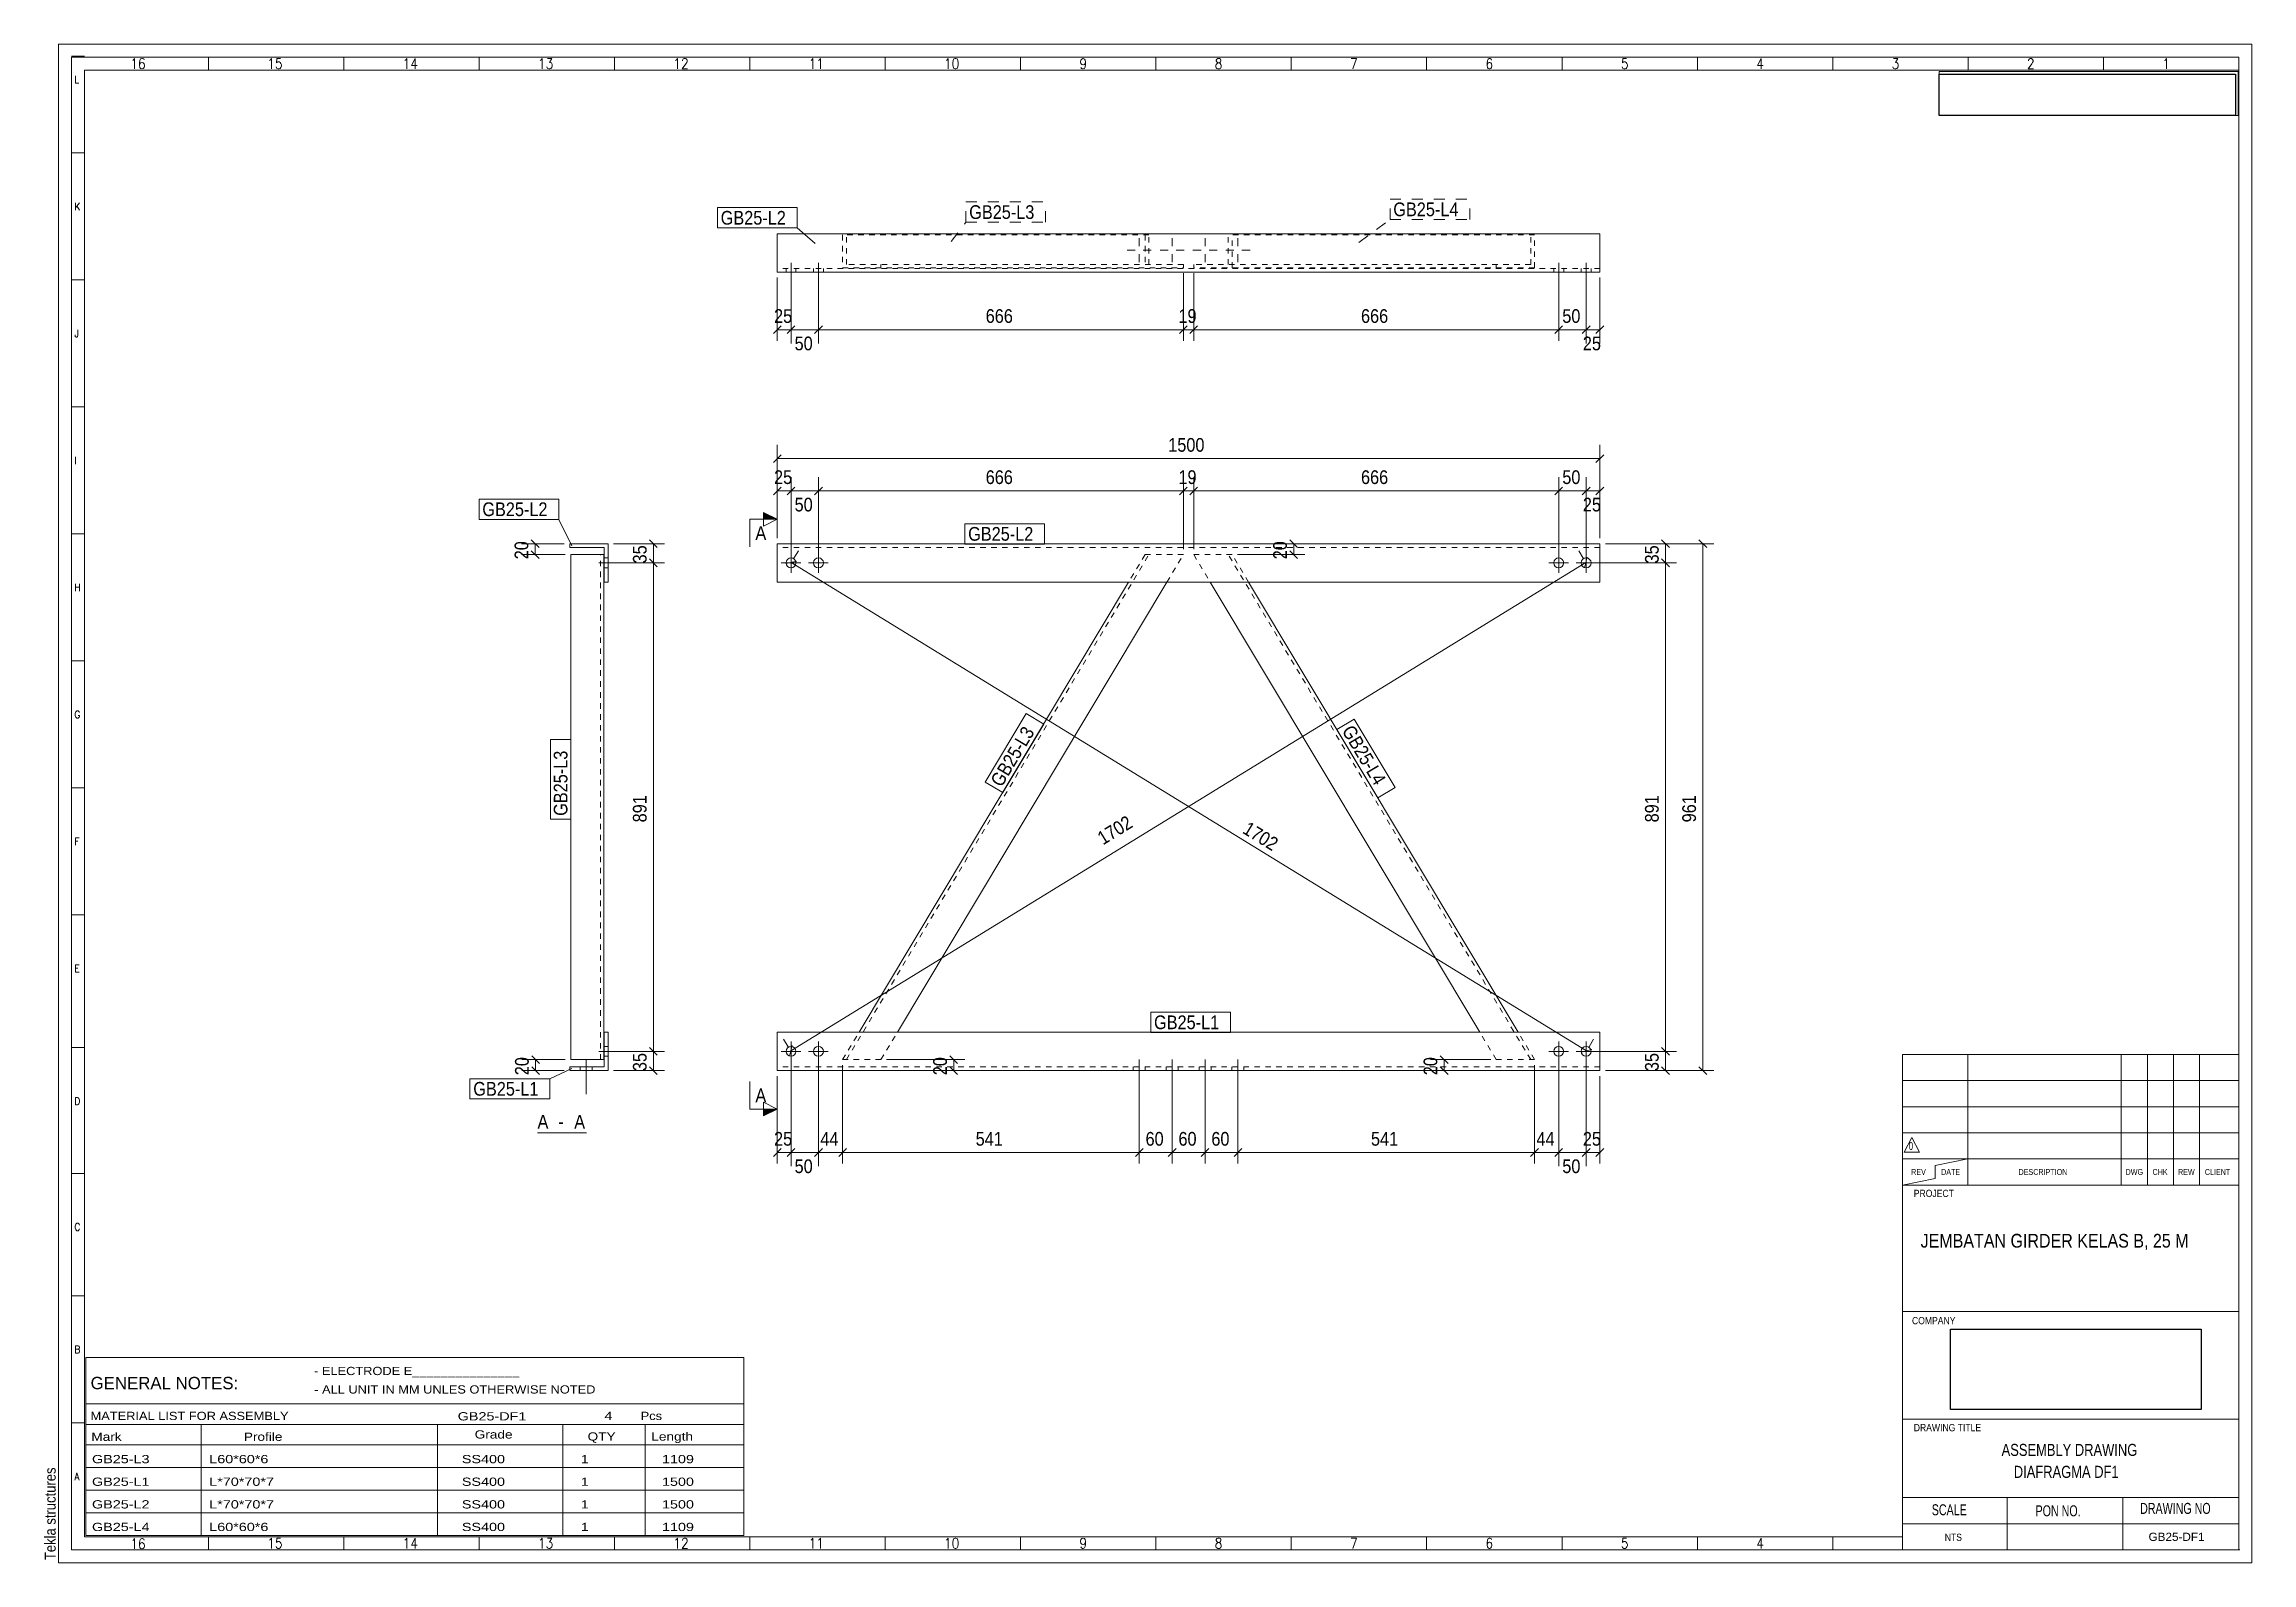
# Model space of a CAD drawing. Header units: millimetres. Extents: x 2 to 405, y 5 to 282.
import ezdxf

# ---------------------------------------------------------------- set-up
doc = ezdxf.new("R2010")
doc.units = ezdxf.units.MM
for name, pattern in [('XKITLINE00', [0]), ('XKITLINE01', [4, 1, -1, 1, -1]), ('XKITLINE02', [4, 2, -2])]:
    doc.linetypes.add(name, pattern=pattern)
for name, color, linetype, lineweight in [('Bolt', 7, 'Continuous', 0), ('DrawingSheet', 5, 'Continuous', 0), ('OtherObjectType', 1, 'Continuous', 0), ('Part', 2, 'Continuous', 0), ('PartMark', 3, 'Continuous', 0), ('Section', 6, 'Continuous', 0), ('Z-DIMENSIONS', 1, 'Continuous', 0)]:
    doc.layers.add(name, color=color, linetype=linetype, lineweight=lineweight)
doc.styles.add('ARIAL', font='ARIAL.TTF')
doc.styles.add('ARIAL_NARROW', font='ARIALN.TTF')
doc.styles.add('ROMANS', font='ROMANS__.TTF')
doc.styles.add('TECHNICLITE', font='TECHL___.TTF')
picture_1 = doc.add_image_def('image1.jpg', size_in_pixel=(1304, 175))
picture_2 = doc.add_image_def('image2.png', size_in_pixel=(4018, 1163))

# ---------------------------------------------------------------- blocks, each defined once
blk = doc.blocks.new('*A1')
at = {"layer": 'Bolt', "linetype": 'XKITLINE00', "lineweight": 0}
for p, q in [((138.6, 242.11), (138.6, 235.61)), ((143.6, 242.11), (143.6, 235.61)), ((137.7, 241.11), (137.7, 240.41)), ((139.5, 241.11), (139.5, 240.41)), ((142.7, 241.11), (142.7, 240.41)), ((144.5, 241.11), (144.5, 240.41))]:
    blk.add_line(p, q, dxfattribs=at)
blk = doc.blocks.new('*A2')
at = {"layer": 'Bolt', "linetype": 'XKITLINE00', "lineweight": 0}
for p, q in [((278.6, 242.11), (278.6, 235.61)), ((283.6, 242.11), (283.6, 235.61)), ((277.7, 241.11), (277.7, 240.41)), ((279.5, 241.11), (279.5, 240.41)), ((282.7, 241.11), (282.7, 240.41)), ((284.5, 241.11), (284.5, 240.41))]:
    blk.add_line(p, q, dxfattribs=at)
blk = doc.blocks.new('*A3')
at = {"layer": 'Bolt', "linetype": 'XKITLINE00', "lineweight": 0}
for p, q in [((138.6, 242.11), (138.6, 235.61)), ((143.6, 242.11), (143.6, 235.61)), ((137.7, 241.11), (137.7, 240.41)), ((139.5, 241.11), (139.5, 240.41)), ((142.7, 241.11), (142.7, 240.41)), ((144.5, 241.11), (144.5, 240.41))]:
    blk.add_line(p, q, dxfattribs=at)
blk = doc.blocks.new('*A4')
at = {"layer": 'Bolt', "linetype": 'XKITLINE00', "lineweight": 0}
for p, q in [((278.6, 242.11), (278.6, 235.61)), ((283.6, 242.11), (283.6, 235.61)), ((277.7, 241.11), (277.7, 240.41)), ((279.5, 241.11), (279.5, 240.41)), ((282.7, 241.11), (282.7, 240.41)), ((284.5, 241.11), (284.5, 240.41))]:
    blk.add_line(p, q, dxfattribs=at)
blk = doc.blocks.new('*A5')
at = {"layer": 'Bolt', "linetype": 'XKITLINE00', "lineweight": 0}
for p, q in [((202.1, 246.61), (202.1, 245.14)), ((208.1, 246.61), (208.1, 245.14)), ((214.1, 246.61), (214.1, 245.14)), ((220.1, 246.61), (220.1, 245.14)), ((199.9, 244.41), (201.37, 244.41)), ((202.1, 242.21), (202.1, 243.67)), ((204.3, 244.41), (202.83, 244.41)), ((205.9, 244.41), (207.37, 244.41)), ((208.1, 242.21), (208.1, 243.67)), ((210.3, 244.41), (208.83, 244.41)), ((211.9, 244.41), (213.37, 244.41)), ((214.1, 242.21), (214.1, 243.67)), ((216.3, 244.41), (214.83, 244.41)), ((217.9, 244.41), (219.37, 244.41)), ((220.1, 242.21), (220.1, 243.67)), ((222.3, 244.41), (220.83, 244.41))]:
    blk.add_line(p, q, dxfattribs=at)
blk = doc.blocks.new('*A6')
at = {"layer": 'Part', "linetype": 'XKITLINE00', "lineweight": 0}
for p, q in [((286.1, 247.41), (136.1, 247.41)), ((136.1, 247.41), (136.1, 240.41)), ((286.1, 240.41), (286.1, 247.41)), ((286.1, 240.41), (136.1, 240.41))]:
    blk.add_line(p, q, dxfattribs=at)
at = {"layer": 'Part', "linetype": 'XKITLINE01', "lineweight": 0}
blk.add_line((286.1, 241.11), (136.1, 241.11), dxfattribs=at)
blk = doc.blocks.new('*A7')
at = {"layer": 'Part', "linetype": 'XKITLINE01', "lineweight": 0}
for p, q in [((136.1, 247.41), (136.1, 240.41)), ((286.1, 247.41), (136.1, 247.41)), ((286.1, 240.41), (286.1, 247.41)), ((286.1, 241.11), (136.1, 241.11)), ((136.1, 240.41), (286.1, 240.41))]:
    blk.add_line(p, q, dxfattribs=at)
blk = doc.blocks.new('*A8')
at = {"layer": 'Part', "linetype": 'XKITLINE01', "lineweight": 0}
for p, q in [((274.19, 247.21), (218.34, 247.21)), ((218.34, 241.81), (218.34, 247.21)), ((219.04, 241.21), (219.04, 247.21)), ((273.49, 241.81), (273.49, 247.21)), ((274.19, 241.21), (274.19, 247.21)), ((273.49, 241.81), (212.04, 241.81)), ((212.04, 241.81), (212.04, 241.21)), ((267.2, 241.21), (267.2, 241.81)), ((274.19, 241.21), (212.04, 241.21))]:
    blk.add_line(p, q, dxfattribs=at)
blk = doc.blocks.new('*A9')
at = {"layer": 'Part', "linetype": 'XKITLINE01', "lineweight": 0}
for p, q in [((203.86, 247.21), (148.01, 247.21)), ((148.01, 247.21), (148.01, 241.21)), ((148.71, 241.81), (148.71, 247.21)), ((203.16, 247.21), (203.16, 241.21)), ((203.86, 241.81), (203.86, 247.21)), ((210.16, 241.81), (148.71, 241.81)), ((155, 241.21), (155, 241.81)), ((210.16, 241.21), (210.16, 241.81)), ((148.01, 241.21), (210.16, 241.21))]:
    blk.add_line(p, q, dxfattribs=at)
blk = doc.blocks.new('*A10')
at = {"layer": 'Bolt', "linetype": 'XKITLINE00', "lineweight": 0}
for p, q in [((140.4, 187.39), (136.8, 187.39)), ((138.6, 185.59), (138.6, 189.19)), ((145.4, 187.39), (141.8, 187.39)), ((143.6, 185.59), (143.6, 189.19))]:
    blk.add_line(p, q, dxfattribs=at)
for centre in [(138.6, 187.39), (143.6, 187.39)]:
    blk.add_circle(centre, 0.9, dxfattribs=at)
blk = doc.blocks.new('*A11')
at = {"layer": 'Bolt', "linetype": 'XKITLINE00', "lineweight": 0}
for p, q in [((276.8, 187.39), (280.4, 187.39)), ((278.6, 189.19), (278.6, 185.59)), ((281.8, 187.39), (285.4, 187.39)), ((283.6, 189.19), (283.6, 185.59))]:
    blk.add_line(p, q, dxfattribs=at)
for centre in [(278.6, 187.39), (283.6, 187.39)]:
    blk.add_circle(centre, 0.9, dxfattribs=at)
blk = doc.blocks.new('*A12')
at = {"layer": 'Bolt', "linetype": 'XKITLINE00', "lineweight": 0}
for p, q in [((140.4, 98.29), (136.8, 98.29)), ((138.6, 96.49), (138.6, 100.09)), ((145.4, 98.29), (141.8, 98.29)), ((143.6, 96.49), (143.6, 100.09))]:
    blk.add_line(p, q, dxfattribs=at)
for centre in [(138.6, 98.29), (143.6, 98.29)]:
    blk.add_circle(centre, 0.9, dxfattribs=at)
blk = doc.blocks.new('*A13')
at = {"layer": 'Bolt', "linetype": 'XKITLINE00', "lineweight": 0}
for p, q in [((276.8, 98.29), (280.4, 98.29)), ((278.6, 100.09), (278.6, 96.49)), ((281.8, 98.29), (285.4, 98.29)), ((283.6, 100.09), (283.6, 96.49))]:
    blk.add_line(p, q, dxfattribs=at)
for centre in [(278.6, 98.29), (283.6, 98.29)]:
    blk.add_circle(centre, 0.9, dxfattribs=at)
blk = doc.blocks.new('*A14')
at = {"layer": 'Bolt', "linetype": 'XKITLINE00', "lineweight": 0}
for p, q in [((202.1, 96.79), (202.1, 90.49)), ((208.1, 96.79), (208.1, 90.49)), ((214.1, 96.79), (214.1, 90.49)), ((220.1, 96.79), (220.1, 90.49)), ((201, 95.49), (201, 94.79)), ((203.2, 95.49), (203.2, 94.79)), ((207, 95.49), (207, 94.79)), ((209.2, 95.49), (209.2, 94.79)), ((213, 95.49), (213, 94.79)), ((215.2, 95.49), (215.2, 94.79)), ((219, 95.49), (219, 94.79)), ((221.2, 95.49), (221.2, 94.79))]:
    blk.add_line(p, q, dxfattribs=at)
blk = doc.blocks.new('*A15')
at = {"layer": 'Part', "linetype": 'XKITLINE00', "lineweight": 0}
for p, q in [((136.1, 190.89), (286.1, 190.89)), ((136.1, 190.89), (136.1, 183.89)), ((286.1, 190.89), (286.1, 183.89)), ((136.1, 183.89), (286.1, 183.89))]:
    blk.add_line(p, q, dxfattribs=at)
at = {"layer": 'Part', "linetype": 'XKITLINE01', "lineweight": 0}
blk.add_line((286.1, 190.19), (136.1, 190.19), dxfattribs=at)
blk = doc.blocks.new('*A16')
at = {"layer": 'Part', "linetype": 'XKITLINE00', "lineweight": 0}
for p, q in [((136.1, 94.79), (136.1, 101.79)), ((286.1, 101.79), (136.1, 101.79)), ((286.1, 101.79), (286.1, 94.79)), ((286.1, 94.79), (136.1, 94.79))]:
    blk.add_line(p, q, dxfattribs=at)
at = {"layer": 'Part', "linetype": 'XKITLINE01', "lineweight": 0}
blk.add_line((286.1, 95.49), (136.1, 95.49), dxfattribs=at)
blk = doc.blocks.new('*A17')
at = {"layer": 'Part', "linetype": 'XKITLINE01', "lineweight": 0}
for p, q in [((219.04, 188.89), (212.04, 188.89)), ((212.04, 188.89), (215.04, 183.89)), ((273.49, 96.79), (218.34, 188.89)), ((222.03, 183.89), (219.04, 188.89)), ((267.2, 96.79), (264.2, 101.79)), ((274.19, 96.79), (271.2, 101.79)), ((274.19, 96.79), (267.2, 96.79))]:
    blk.add_line(p, q, dxfattribs=at)
at = {"layer": 'Part', "linetype": 'XKITLINE00', "lineweight": 0}
for p, q in [((264.2, 101.79), (215.04, 183.89)), ((271.2, 101.79), (222.03, 183.89))]:
    blk.add_line(p, q, dxfattribs=at)
blk = doc.blocks.new('*A18')
at = {"layer": 'Part', "linetype": 'XKITLINE01', "lineweight": 0}
for p, q in [((148.71, 96.79), (203.86, 188.89)), ((203.16, 188.89), (200.17, 183.89)), ((210.16, 188.89), (203.16, 188.89)), ((207.16, 183.89), (210.16, 188.89)), ((148.01, 96.79), (151, 101.79)), ((155, 96.79), (158, 101.79)), ((148.01, 96.79), (155, 96.79))]:
    blk.add_line(p, q, dxfattribs=at)
at = {"layer": 'Part', "linetype": 'XKITLINE00', "lineweight": 0}
for p, q in [((151, 101.79), (200.17, 183.89)), ((158, 101.79), (207.16, 183.89))]:
    blk.add_line(p, q, dxfattribs=at)
blk = doc.blocks.new('*A19')
at = {"layer": 'Bolt', "linetype": 'XKITLINE00', "lineweight": 0}
for p, q in [((103.53, 187.39), (110.03, 187.39)), ((103.53, 187.39), (110.03, 187.39)), ((104.53, 188.29), (105.23, 188.29)), ((104.53, 188.29), (105.23, 188.29)), ((104.53, 186.49), (105.23, 186.49)), ((104.53, 186.49), (105.23, 186.49))]:
    blk.add_line(p, q, dxfattribs=at)
blk = doc.blocks.new('*A20')
at = {"layer": 'Bolt', "linetype": 'XKITLINE00', "lineweight": 0}
for p, q in [((103.53, 98.29), (110.03, 98.29)), ((103.53, 98.29), (110.03, 98.29)), ((104.53, 99.19), (105.23, 99.19)), ((104.53, 99.19), (105.23, 99.19)), ((104.53, 97.39), (105.23, 97.39)), ((104.53, 97.39), (105.23, 97.39))]:
    blk.add_line(p, q, dxfattribs=at)
blk = doc.blocks.new('*A21')
at = {"layer": 'Bolt', "linetype": 'XKITLINE00', "lineweight": 0}
for p, q in [((101.23, 96.79), (101.22, 90.49)), ((101.23, 96.79), (101.22, 90.49)), ((100.13, 95.49), (100.13, 94.79)), ((100.13, 95.49), (100.13, 94.79)), ((102.33, 95.49), (102.33, 94.79)), ((102.33, 95.49), (102.33, 94.79))]:
    blk.add_line(p, q, dxfattribs=at)
blk = doc.blocks.new('*A22')
at = {"layer": 'Part', "linetype": 'XKITLINE00', "lineweight": 0}
for p, q in [((105.23, 190.89), (98.23, 190.89)), ((98.23, 190.89), (98.23, 190.19)), ((98.23, 190.19), (104.53, 190.19)), ((104.53, 190.19), (104.53, 183.89)), ((105.23, 183.89), (105.23, 190.89)), ((104.53, 183.89), (105.23, 183.89))]:
    blk.add_line(p, q, dxfattribs=at)
blk = doc.blocks.new('*A23')
at = {"layer": 'Part', "linetype": 'XKITLINE00', "lineweight": 0}
for p, q in [((105.23, 101.79), (104.53, 101.79)), ((104.53, 101.79), (104.53, 95.49)), ((105.23, 94.79), (105.23, 101.79)), ((104.53, 95.49), (98.23, 95.49)), ((98.23, 95.49), (98.23, 94.79)), ((98.23, 94.79), (105.23, 94.79))]:
    blk.add_line(p, q, dxfattribs=at)
blk = doc.blocks.new('*A24')
at = {"layer": 'Part', "linetype": 'XKITLINE00', "lineweight": 0}
for p, q in [((98.43, 188.89), (98.43, 96.79)), ((104.43, 188.89), (98.43, 188.89)), ((104.43, 96.79), (104.43, 188.89)), ((98.43, 96.79), (104.43, 96.79))]:
    blk.add_line(p, q, dxfattribs=at)
at = {"layer": 'Part', "linetype": 'XKITLINE01', "lineweight": 0}
for p, q in [((103.83, 96.79), (103.83, 188.89)), ((103.83, 188.89), (104.43, 188.89))]:
    blk.add_line(p, q, dxfattribs=at)
blk = doc.blocks.new('*A25')
at = {"layer": 'DrawingSheet', "linetype": 'XKITLINE00', "lineweight": 0}
for p, q in [((405, 282), (5, 282)), ((5, 282), (5, 5)), ((405, 5), (405, 282)), ((5, 5), (405, 5))]:
    blk.add_line(p, q, dxfattribs=at)
at = {"layer": 'DrawingSheet', "style": 'ARIAL', "width": 0.85}
blk.add_text('Tekla structures', height=2, rotation=90, dxfattribs=at).set_placement((4.5, 5.5))
blk = doc.blocks.new('*A26')
at = {"layer": 'OtherObjectType', "linetype": 'XKITLINE00', "lineweight": 0}
for p, q in [((10, 42.44), (130, 42.44)), ((10, 34), (10, 42.44)), ((130, 42.44), (130, 34)), ((10, 34), (130, 34)), ((10, 34), (10, 30.25)), ((130, 34), (130, 30.25)), ((10, 30.25), (130, 30.25)), ((10, 30.25), (10, 26.5)), ((31, 30.25), (31, 26.5)), ((74.12, 30.25), (74.12, 26.5)), ((97, 30.25), (97, 26.5)), ((112, 30.25), (112, 26.5)), ((130, 30.25), (130, 26.5)), ((10, 26.5), (130, 26.5)), ((10, 26.5), (10, 22.38)), ((31, 26.5), (31, 22.38)), ((74.12, 26.5), (74.12, 22.38)), ((97, 26.5), (97, 22.38)), ((112, 26.5), (112, 22.38)), ((130, 26.5), (130, 22.38)), ((10, 22.38), (130, 22.38)), ((10, 22.38), (10, 18.25)), ((31, 22.38), (31, 18.25)), ((74.12, 22.38), (74.12, 18.25)), ((97, 22.38), (97, 18.25)), ((112, 22.38), (112, 18.25)), ((130, 22.38), (130, 18.25)), ((10, 18.25), (130, 18.25)), ((10, 18.25), (10, 14.13)), ((31, 18.25), (31, 14.13)), ((74.12, 18.25), (74.12, 14.13)), ((97, 18.25), (97, 14.13)), ((112, 18.25), (112, 14.13)), ((130, 18.25), (130, 14.13)), ((10, 14.13), (130, 14.13)), ((10, 14.13), (10, 10)), ((31, 14.13), (31, 10)), ((74.12, 14.13), (74.12, 10)), ((97, 14.13), (97, 10)), ((112, 14.13), (112, 10)), ((130, 14.13), (130, 10)), ((10, 10), (130, 10))]:
    blk.add_line(p, q, dxfattribs=at)
at = {"layer": 'OtherObjectType', "style": 'ARIAL_NARROW'}
for s, height, width, p in [('- ELECTRODE E_______________', 1.5, 1.36, (51.62, 39.25)), ('GENERAL NOTES:', 2.25, 1.19, (10.86, 36.67)), ('- ALL UNIT IN MM UNLES OTHERWISE NOTED', 1.5, 1.36, (51.65, 35.88)), ('MATERIAL LIST FOR ASSEMBLY', 1.5, 1.36, (10.86, 31.05)), ('GB25-DF1', 1.5, 1.525501, (77.81, 30.98)), ('4', 1.5, 1.525501, (104.56, 31.05)), ('Pcs', 1.5, 1.36, (111.18, 31.05)), ('Mark', 1.5, 1.445, (11, 27.25)), ('Profile', 1.5, 1.445, (38.81, 27.25)), ('Grade', 1.5, 1.445, (80.91, 27.67)), ('QTY', 1.5, 1.445, (101.5, 27.3)), ('Length', 1.5, 1.445, (113.12, 27.3)), ('GB25-L3', 1.5, 1.525501, (11.12, 23.17)), ('L60*60*6', 1.5, 1.525501, (32.5, 23.17)), ('SS400', 1.5, 1.525501, (78.57, 23.17)), ('1', 1.5, 1.525501, (100.27, 23.17)), ('1109', 1.5, 1.525501, (115.06, 23.17)), ('GB25-L1', 1.5, 1.525501, (11.12, 19.05)), ('L*70*70*7', 1.5, 1.525501, (32.5, 19.05)), ('SS400', 1.5, 1.525501, (78.57, 19.05)), ('1', 1.5, 1.525501, (100.27, 19.05)), ('1500', 1.5, 1.525501, (115.06, 19.05)), ('GB25-L2', 1.5, 1.525501, (11.12, 14.92)), ('L*70*70*7', 1.5, 1.525501, (32.5, 14.92)), ('SS400', 1.5, 1.525501, (78.57, 14.92)), ('1', 1.5, 1.525501, (100.27, 14.92)), ('1500', 1.5, 1.525501, (115.06, 14.92)), ('GB25-L4', 1.5, 1.525501, (11.12, 10.8)), ('L60*60*6', 1.5, 1.525501, (32.5, 10.8)), ('SS400', 1.5, 1.525501, (78.57, 10.8)), ('1', 1.5, 1.525501, (100.27, 10.8)), ('1109', 1.5, 1.525501, (115.06, 10.8))]:
    blk.add_text(s, height=height, dxfattribs=dict(at, width=width)).set_placement(p)
blk = doc.blocks.new('*A27')
at = {"layer": 'OtherObjectType', "linetype": 'XKITLINE00', "lineweight": 0}
for p, q in [((5, 282), (7.38, 282)), ((405, 282), (5, 282)), ((5, 282), (5, 5)), ((405, 5), (405, 282)), ((9.76, 279.8), (7.38, 279.8)), ((7.38, 7.38), (7.38, 279.62)), ((7.38, 7.38), (7.38, 279.62)), ((7.38, 279.62), (402.62, 279.62)), ((402.62, 279.62), (7.38, 279.62)), ((32.35, 279.62), (32.35, 277.24)), ((57.03, 279.62), (57.03, 277.24)), ((81.72, 279.62), (81.72, 277.24)), ((106.4, 279.62), (106.4, 277.24)), ((131.09, 279.62), (131.09, 277.24)), ((155.77, 279.62), (155.77, 277.24)), ((180.46, 279.62), (180.46, 277.24)), ((205.14, 279.62), (205.14, 277.24)), ((229.83, 279.62), (229.83, 277.24)), ((254.51, 279.62), (254.51, 277.24)), ((279.2, 279.62), (279.2, 277.24)), ((303.88, 279.62), (303.88, 277.24)), ((328.57, 279.62), (328.57, 277.24)), ((353.25, 279.62), (353.25, 277.24)), ((377.94, 279.62), (377.94, 277.24)), ((402.62, 279.62), (402.62, 277.24)), ((402.62, 279.62), (402.62, 7.38)), ((9.76, 277.24), (9.76, 9.76)), ((9.76, 277.24), (402.62, 277.24)), ((348, 277), (402.5, 277)), ((348, 269), (348, 277)), ((402.5, 277), (402.5, 269)), ((402.62, 63.21), (402.62, 277.24)), ((402.62, 63.21), (402.62, 277.24)), ((402.5, 269), (348, 269)), ((9.76, 262.16), (7.38, 262.16)), ((9.76, 238.99), (7.38, 238.99)), ((9.76, 215.83), (7.38, 215.83)), ((9.76, 192.67), (7.38, 192.67)), ((9.76, 169.5), (7.38, 169.5)), ((9.76, 146.34), (7.38, 146.34)), ((9.76, 123.18), (7.38, 123.18)), ((9.76, 98.97), (7.38, 98.97)), ((341.31, 7.38), (341.31, 97.73)), ((341.31, 97.72), (402.62, 97.72)), ((353.22, 73.91), (353.22, 97.72)), ((353.22, 73.91), (353.22, 97.72)), ((381.19, 73.91), (381.19, 97.72)), ((381.19, 73.91), (381.19, 97.72)), ((385.96, 73.91), (385.96, 97.72)), ((385.96, 73.91), (385.96, 97.72)), ((390.72, 73.91), (390.72, 97.72)), ((390.72, 73.91), (390.72, 97.72)), ((395.48, 73.91), (395.48, 97.72)), ((395.48, 73.91), (395.48, 97.72)), ((341.31, 92.96), (402.62, 92.96)), ((341.31, 92.96), (402.62, 92.96)), ((341.31, 88.2), (402.62, 88.2)), ((341.31, 88.2), (402.62, 88.2)), ((341.31, 83.44), (402.62, 83.44)), ((341.6, 79.92), (342.99, 82.61)), ((342.99, 82.61), (344.37, 79.92)), ((341.31, 78.67), (402.62, 78.67)), ((344.37, 79.92), (341.6, 79.92)), ((347.26, 77.48), (353.22, 78.67)), ((347.26, 75.1), (347.26, 77.48)), ((9.76, 76.03), (7.38, 76.03)), ((347.26, 75.1), (341.31, 73.91)), ((341.31, 73.91), (402.62, 73.91)), ((9.76, 53.69), (7.38, 53.69)), ((341.31, 50.85), (402.62, 50.85)), ((9.76, 30.53), (7.38, 30.53)), ((341.31, 31.19), (402.62, 31.19)), ((341.31, 16.9), (402.62, 16.9)), ((360.35, 16.9), (360.35, 7.38)), ((381.48, 16.9), (381.48, 7.38)), ((341.31, 12.14), (402.62, 12.14)), ((9.76, 9.76), (341.31, 9.76)), ((32.35, 7.38), (32.35, 9.76)), ((57.03, 9.76), (57.03, 7.38)), ((81.72, 9.76), (81.72, 7.38)), ((106.4, 9.76), (106.4, 7.38)), ((131.09, 9.76), (131.09, 7.38)), ((155.77, 9.76), (155.77, 7.38)), ((180.46, 9.76), (180.46, 7.38)), ((205.14, 9.76), (205.14, 7.38)), ((229.83, 9.76), (229.83, 7.38)), ((254.51, 9.76), (254.51, 7.38)), ((279.2, 9.76), (279.2, 7.38)), ((303.88, 9.76), (303.88, 7.38)), ((328.57, 9.76), (328.57, 7.38)), ((328.57, 9.76), (328.57, 7.38)), ((5, 5), (66.4, 5)), ((7.38, 5), (5, 5)), ((5, 5), (405, 5)), ((402.79, 7.38), (7.38, 7.38))]:
    blk.add_line(p, q, dxfattribs=at)
at = {"layer": 'OtherObjectType'}
for s, height, style, width, p in [('16', 1.903, 'ROMANS', 0.85, (18.12, 277.48)), ('15', 1.903, 'ROMANS', 0.85, (43.09, 277.48)), ('14', 1.903, 'ROMANS', 0.85, (67.77, 277.48)), ('13', 1.903, 'ROMANS', 0.85, (92.46, 277.48)), ('12', 1.903, 'ROMANS', 0.85, (117.14, 277.48)), ('11', 1.903, 'ROMANS', 0.85, (141.83, 277.48)), ('10', 1.903, 'ROMANS', 0.85, (166.51, 277.48)), ('9', 1.9, 'ROMANS', 0.85, (191.2, 277.48)), ('8', 1.9, 'ROMANS', 0.85, (215.88, 277.48)), ('7', 1.9, 'ROMANS', 0.85, (240.57, 277.48)), ('6', 1.9, 'ROMANS', 0.85, (265.25, 277.48)), ('5', 1.9, 'ROMANS', 0.85, (289.94, 277.48)), ('4', 1.9, 'ROMANS', 0.85, (314.62, 277.48)), ('3', 1.9, 'ROMANS', 0.85, (339.31, 277.48)), ('2', 1.9, 'ROMANS', 0.85, (363.99, 277.48)), ('1', 1.9, 'ROMANS', 0.85, (388.68, 277.48)), ('L', 1.36, 'ROMANS', 0.85, (7.93, 274.87)), ('K', 1.36, 'ROMANS', 0.85, (7.93, 251.71)), ('J', 1.36, 'ROMANS', 0.85, (7.93, 228.54)), ('I', 1.36, 'ROMANS', 0.85, (7.93, 205.38)), ('H', 1.36, 'ROMANS', 0.85, (7.93, 182.22)), ('G', 1.36, 'ROMANS', 0.85, (7.93, 159.05)), ('F', 1.36, 'ROMANS', 0.85, (7.93, 135.89)), ('E', 1.36, 'ROMANS', 0.85, (7.93, 112.73)), ('D', 1.36, 'ROMANS', 0.85, (7.93, 88.52)), ('0', 1.44, 'TECHNICLITE', 0.85, (342.44, 80.32)), ('REV', 1.071, 'TECHNICLITE', 0.85, (342.88, 75.76)), ('DATE', 1.071, 'TECHNICLITE', 0.85, (348.33, 75.76)), ('DESCRIPTION', 1.0714, 'TECHNICLITE', 0.85, (362.46, 75.76)), ('DWG', 1.071, 'TECHNICLITE', 0.85, (381.98, 75.76)), ('CHK', 1.071, 'TECHNICLITE', 0.85, (386.89, 75.76)), ('REW', 1.071, 'TECHNICLITE', 0.85, (391.54, 75.76)), ('CLIENT', 1.071, 'TECHNICLITE', 0.85, (396.43, 75.76)), ('PROJECT', 1.321, 'ARIAL', 0.85, (343.35, 71.73)), ('C', 1.36, 'ROMANS', 0.85, (7.93, 65.58)), ('JEMBATAN GIRDER KELAS B, 25 M', 2.5, 'ARIAL_NARROW', 1.02, (344.6, 62.5)), ('COMPANY', 1.321, 'ARIAL', 0.85, (343.02, 48.52)), ('B', 1.36, 'ROMANS', 0.85, (7.93, 43.24)), ('DRAWING TITLE', 1.3207, 'ARIAL', 0.85, (343.35, 29)), (' ASSEMBLY DRAWING', 2.2, 'ARIAL_NARROW', 0.935, (358.71, 24.5)), ('A', 1.36, 'ROMANS', 0.85, (7.93, 20.08)), ('DIAFRAGMA DF1', 2.2, 'ARIAL_NARROW', 0.935, (361.59, 20.5)), ('SCALE', 2, 'TECHNICLITE', 0.85, (346.63, 13.68)), ('PON NO.', 2, 'TECHNICLITE', 0.85, (365.55, 13.49)), ('DRAWING NO', 2, 'TECHNICLITE', 0.85, (384.62, 13.93)), ('16', 1.903, 'ROMANS', 0.85, (18.12, 7.53)), ('15', 1.903, 'ROMANS', 0.85, (43.09, 7.62)), ('14', 1.903, 'ROMANS', 0.85, (67.77, 7.62)), ('13', 1.903, 'ROMANS', 0.85, (92.46, 7.62)), ('12', 1.903, 'ROMANS', 0.85, (117.14, 7.62)), ('11', 1.903, 'ROMANS', 0.85, (141.83, 7.62)), ('10', 1.903, 'ROMANS', 0.85, (166.51, 7.62)), ('9', 1.9, 'ROMANS', 0.85, (191.2, 7.62)), ('8', 1.9, 'ROMANS', 0.85, (215.88, 7.62)), ('7', 1.9, 'ROMANS', 0.85, (240.57, 7.62)), ('6', 1.9, 'ROMANS', 0.85, (265.25, 7.62)), ('5', 1.9, 'ROMANS', 0.85, (289.94, 7.62)), ('4', 1.9, 'ROMANS', 0.85, (314.62, 7.62)), ('4', 1.9, 'ROMANS', 0.85, (314.62, 7.62)), ('NTS', 1.321, 'ARIAL', 0.85, (349, 9)), ('GB25-DF1', 1.5, 'ARIAL', 1.02, (386.16, 9))]:
    blk.add_text(s, height=height, dxfattribs=dict(at, style=style, width=width)).set_placement(p)
image = blk.add_image(picture_1, insert=(348, 269), size_in_units=(54.02, 7.5))
image = blk.add_image(picture_2, insert=(350.06, 32.98), size_in_units=(45.7, 14.66))
blk = doc.blocks.new('*A28')
at = {"layer": 'Z-DIMENSIONS', "linetype": 'XKITLINE00', "lineweight": 0}
for p, q in [((136.1, 239.41), (136.1, 227.91)), ((138.6, 239.41), (138.6, 227.91)), ((136.81, 230.62), (135.39, 229.21)), ((136.1, 229.91), (138.6, 229.91)), ((139.31, 230.62), (137.89, 229.21))]:
    blk.add_line(p, q, dxfattribs=at)
at = {"layer": 'Z-DIMENSIONS'}
for p in [(136.1, 229.91), (138.6, 229.91)]:
    blk.add_point(p, dxfattribs=at)
at = {"layer": 'Z-DIMENSIONS', "style": 'ARIAL', "width": 0.85}
blk.add_text('25', height=2.5, dxfattribs=at).set_placement((135.5, 231.16))
blk = doc.blocks.new('*A29')
at = {"layer": 'Z-DIMENSIONS', "linetype": 'XKITLINE00', "lineweight": 0}
for p, q in [((138.6, 239.41), (138.6, 227.41)), ((143.6, 239.41), (143.6, 227.41)), ((139.31, 230.62), (137.89, 229.21)), ((138.6, 229.91), (143.6, 229.91)), ((144.31, 230.62), (142.89, 229.21))]:
    blk.add_line(p, q, dxfattribs=at)
at = {"layer": 'Z-DIMENSIONS'}
for p in [(138.6, 229.91), (143.6, 229.91)]:
    blk.add_point(p, dxfattribs=at)
at = {"layer": 'Z-DIMENSIONS', "style": 'ARIAL', "width": 0.85}
blk.add_text('50', height=2.5, dxfattribs=at).set_placement((139.25, 226.16))
blk = doc.blocks.new('*A30')
at = {"layer": 'Z-DIMENSIONS', "linetype": 'XKITLINE00', "lineweight": 0}
for p, q in [((143.6, 239.41), (143.6, 227.91)), ((210.16, 240.21), (210.16, 227.91)), ((144.31, 230.62), (142.89, 229.21)), ((143.6, 229.91), (210.16, 229.91)), ((210.86, 230.62), (209.45, 229.21))]:
    blk.add_line(p, q, dxfattribs=at)
at = {"layer": 'Z-DIMENSIONS'}
for p in [(143.6, 229.91), (210.16, 229.91)]:
    blk.add_point(p, dxfattribs=at)
at = {"layer": 'Z-DIMENSIONS', "style": 'ARIAL', "width": 0.85}
blk.add_text('666', height=2.5, dxfattribs=at).set_placement((174.1, 231.16))
blk = doc.blocks.new('*A31')
at = {"layer": 'Z-DIMENSIONS', "linetype": 'XKITLINE00', "lineweight": 0}
for p, q in [((210.16, 240.21), (210.16, 227.91)), ((212.04, 240.21), (212.04, 227.91)), ((210.86, 230.62), (209.45, 229.21)), ((210.16, 229.91), (212.04, 229.91)), ((212.75, 230.62), (211.34, 229.21))]:
    blk.add_line(p, q, dxfattribs=at)
at = {"layer": 'Z-DIMENSIONS'}
for p in [(210.16, 229.91), (212.04, 229.91)]:
    blk.add_point(p, dxfattribs=at)
at = {"layer": 'Z-DIMENSIONS', "style": 'ARIAL', "width": 0.85}
blk.add_text('19', height=2.5, dxfattribs=at).set_placement((209.25, 231.16))
blk = doc.blocks.new('*A32')
at = {"layer": 'Z-DIMENSIONS', "linetype": 'XKITLINE00', "lineweight": 0}
for p, q in [((212.04, 240.21), (212.04, 227.91)), ((278.6, 239.41), (278.6, 227.91)), ((212.75, 230.62), (211.34, 229.21)), ((212.04, 229.91), (278.6, 229.91)), ((279.31, 230.62), (277.89, 229.21))]:
    blk.add_line(p, q, dxfattribs=at)
at = {"layer": 'Z-DIMENSIONS'}
for p in [(212.04, 229.91), (278.6, 229.91)]:
    blk.add_point(p, dxfattribs=at)
at = {"layer": 'Z-DIMENSIONS', "style": 'ARIAL', "width": 0.85}
blk.add_text('666', height=2.5, dxfattribs=at).set_placement((242.54, 231.16))
blk = doc.blocks.new('*A33')
at = {"layer": 'Z-DIMENSIONS', "linetype": 'XKITLINE00', "lineweight": 0}
for p, q in [((278.6, 239.41), (278.6, 227.91)), ((283.6, 239.41), (283.6, 227.91)), ((279.31, 230.62), (277.89, 229.21)), ((278.6, 229.91), (283.6, 229.91)), ((284.31, 230.62), (282.89, 229.21))]:
    blk.add_line(p, q, dxfattribs=at)
at = {"layer": 'Z-DIMENSIONS'}
for p in [(278.6, 229.91), (283.6, 229.91)]:
    blk.add_point(p, dxfattribs=at)
at = {"layer": 'Z-DIMENSIONS', "style": 'ARIAL', "width": 0.85}
blk.add_text('50', height=2.5, dxfattribs=at).set_placement((279.25, 231.16))
blk = doc.blocks.new('*A34')
at = {"layer": 'Z-DIMENSIONS', "linetype": 'XKITLINE00', "lineweight": 0}
for p, q in [((283.6, 239.41), (283.6, 227.41)), ((286.1, 239.41), (286.1, 227.41)), ((284.31, 230.62), (282.89, 229.21)), ((283.6, 229.91), (286.1, 229.91)), ((286.81, 230.62), (285.39, 229.21))]:
    blk.add_line(p, q, dxfattribs=at)
at = {"layer": 'Z-DIMENSIONS'}
for p in [(283.6, 229.91), (286.1, 229.91)]:
    blk.add_point(p, dxfattribs=at)
at = {"layer": 'Z-DIMENSIONS', "style": 'ARIAL', "width": 0.85}
blk.add_text('25', height=2.5, dxfattribs=at).set_placement((283, 226.16))
blk = doc.blocks.new('*A35')
at = {"layer": 'PartMark', "linetype": 'XKITLINE00', "lineweight": 0}
for p, q in [((125.17, 252.18), (139.72, 252.18)), ((125.17, 248.48), (125.17, 252.18)), ((139.72, 248.48), (139.72, 252.18)), ((125.17, 248.48), (139.72, 248.48)), ((143, 245.63), (139.72, 248.48))]:
    blk.add_line(p, q, dxfattribs=at)
at = {"layer": 'PartMark', "style": 'ARIAL', "width": 0.85}
blk.add_text('GB25-L2', height=2.5, dxfattribs=at).set_placement((125.77, 249.08))
blk = doc.blocks.new('*A36')
at = {"layer": 'PartMark', "linetype": 'XKITLINE02', "lineweight": 0}
for p, q in [((170.49, 253.22), (185.03, 253.22)), ((170.49, 249.52), (170.49, 253.22)), ((185.03, 249.52), (185.03, 253.22)), ((167.81, 246.01), (170.49, 249.52)), ((170.49, 249.52), (185.03, 249.52))]:
    blk.add_line(p, q, dxfattribs=at)
at = {"layer": 'PartMark', "style": 'ARIAL', "width": 0.85}
blk.add_text('GB25-L3', height=2.5, dxfattribs=at).set_placement((171.09, 250.12))
blk = doc.blocks.new('*A37')
at = {"layer": 'PartMark', "linetype": 'XKITLINE02', "lineweight": 0}
for p, q in [((247.83, 253.72), (262.38, 253.72)), ((247.83, 250.02), (247.83, 253.72)), ((262.38, 250.02), (262.38, 253.72)), ((242.17, 245.84), (247.83, 250.02)), ((247.83, 250.02), (262.38, 250.02))]:
    blk.add_line(p, q, dxfattribs=at)
at = {"layer": 'PartMark', "style": 'ARIAL', "width": 0.85}
blk.add_text('GB25-L4', height=2.5, dxfattribs=at).set_placement((248.43, 250.62))
blk = doc.blocks.new('*A38')
at = {"layer": 'Z-DIMENSIONS', "linetype": 'XKITLINE00', "lineweight": 0}
for p, q in [((266.2, 96.79), (255.2, 96.79)), ((256.99, 97.5), (258.41, 96.09)), ((257.7, 94.79), (257.7, 96.79)), ((266.2, 94.79), (255.2, 94.79)), ((256.99, 95.5), (258.41, 94.09))]:
    blk.add_line(p, q, dxfattribs=at)
at = {"layer": 'Z-DIMENSIONS'}
for p in [(257.7, 96.79), (257.7, 94.79)]:
    blk.add_point(p, dxfattribs=at)
at = {"layer": 'Z-DIMENSIONS', "style": 'ARIAL', "width": 0.85}
blk.add_text('20', height=2.5, rotation=90.0002, dxfattribs=at).set_placement((256.45, 93.94))
blk = doc.blocks.new('*A39')
at = {"layer": 'Z-DIMENSIONS', "linetype": 'XKITLINE00', "lineweight": 0}
for p, q in [((156, 96.79), (170.27, 96.79)), ((167.56, 97.5), (168.98, 96.09)), ((168.27, 94.79), (168.27, 96.79)), ((156, 94.79), (170.27, 94.79)), ((167.56, 95.5), (168.98, 94.09))]:
    blk.add_line(p, q, dxfattribs=at)
at = {"layer": 'Z-DIMENSIONS'}
for p in [(168.27, 96.79), (168.27, 94.79)]:
    blk.add_point(p, dxfattribs=at)
at = {"layer": 'Z-DIMENSIONS', "style": 'ARIAL', "width": 0.85}
blk.add_text('20', height=2.5, rotation=90.0002, dxfattribs=at).set_placement((167.02, 93.94))
blk = doc.blocks.new('*A40')
at = {"layer": 'Z-DIMENSIONS', "linetype": 'XKITLINE00', "lineweight": 0}
for p, q in [((220.04, 190.89), (232.27, 190.89)), ((229.56, 191.6), (230.98, 190.19)), ((229.56, 189.6), (230.98, 188.19)), ((230.27, 188.89), (230.27, 190.89)), ((220.04, 188.89), (232.27, 188.89))]:
    blk.add_line(p, q, dxfattribs=at)
at = {"layer": 'Z-DIMENSIONS'}
for p in [(230.27, 190.89), (230.27, 188.89)]:
    blk.add_point(p, dxfattribs=at)
at = {"layer": 'Z-DIMENSIONS', "style": 'ARIAL', "width": 0.85}
blk.add_text('20', height=2.5, rotation=90.0002, dxfattribs=at).set_placement((229.02, 188.04))
blk = doc.blocks.new('*A41')
at = {"layer": 'Z-DIMENSIONS', "linetype": 'XKITLINE00', "lineweight": 0}
for p, q in [((283.08, 188.24), (282.24, 189.61)), ((138.55, 98.38), (283.55, 187.48)), ((283.78, 188.45), (283.32, 186.51)), ((138.08, 99.14), (137.24, 100.51)), ((138.78, 99.35), (138.32, 97.41))]:
    blk.add_line(p, q, dxfattribs=at)
at = {"layer": 'Z-DIMENSIONS'}
for p in [(283.55, 187.48), (138.55, 98.38)]:
    blk.add_point(p, dxfattribs=at)
at = {"layer": 'Z-DIMENSIONS', "style": 'ARIAL', "width": 0.85}
blk.add_text('1702', height=2.5, rotation=31.57, dxfattribs=at).set_placement((195.49, 135.85))
blk = doc.blocks.new('*A42')
at = {"layer": 'Z-DIMENSIONS', "linetype": 'XKITLINE00', "lineweight": 0}
for p, q in [((139.12, 188.24), (139.96, 189.61)), ((139.63, 187.71), (137.68, 187.25)), ((138.65, 187.48), (283.65, 98.38)), ((284.63, 98.61), (282.68, 98.15)), ((284.12, 99.14), (284.96, 100.51))]:
    blk.add_line(p, q, dxfattribs=at)
at = {"layer": 'Z-DIMENSIONS'}
for p in [(138.65, 187.48), (283.65, 98.38)]:
    blk.add_point(p, dxfattribs=at)
at = {"layer": 'Z-DIMENSIONS', "style": 'ARIAL', "width": 0.85}
blk.add_text('1702', height=2.5, rotation=-31.57, dxfattribs=at).set_placement((220.77, 138.21))
blk = doc.blocks.new('*A43')
at = {"layer": 'Z-DIMENSIONS', "linetype": 'XKITLINE00', "lineweight": 0}
for p, q in [((138.6, 97.29), (138.6, 77.84)), ((136.1, 93.79), (136.1, 77.84)), ((136.81, 80.55), (135.39, 79.13)), ((139.31, 80.55), (137.89, 79.13)), ((136.1, 79.84), (138.6, 79.84))]:
    blk.add_line(p, q, dxfattribs=at)
at = {"layer": 'Z-DIMENSIONS'}
for p in [(136.1, 79.84), (138.6, 79.84)]:
    blk.add_point(p, dxfattribs=at)
at = {"layer": 'Z-DIMENSIONS', "style": 'ARIAL', "width": 0.85}
blk.add_text('25', height=2.5, dxfattribs=at).set_placement((135.5, 81.09))
blk = doc.blocks.new('*A44')
at = {"layer": 'Z-DIMENSIONS', "linetype": 'XKITLINE00', "lineweight": 0}
for p, q in [((138.6, 97.29), (138.6, 77.34)), ((143.6, 97.29), (143.6, 77.34)), ((139.31, 80.55), (137.89, 79.13)), ((144.31, 80.55), (142.89, 79.13)), ((138.6, 79.84), (143.6, 79.84))]:
    blk.add_line(p, q, dxfattribs=at)
at = {"layer": 'Z-DIMENSIONS'}
for p in [(138.6, 79.84), (143.6, 79.84)]:
    blk.add_point(p, dxfattribs=at)
at = {"layer": 'Z-DIMENSIONS', "style": 'ARIAL', "width": 0.85}
blk.add_text('50', height=2.5, dxfattribs=at).set_placement((139.25, 76.09))
blk = doc.blocks.new('*A45')
at = {"layer": 'Z-DIMENSIONS', "linetype": 'XKITLINE00', "lineweight": 0}
for p, q in [((143.6, 97.29), (143.6, 77.84)), ((148.01, 95.79), (148.01, 77.84)), ((144.31, 80.55), (142.89, 79.13)), ((148.72, 80.55), (147.3, 79.13)), ((143.6, 79.84), (148.01, 79.84))]:
    blk.add_line(p, q, dxfattribs=at)
at = {"layer": 'Z-DIMENSIONS'}
for p in [(143.6, 79.84), (148.01, 79.84)]:
    blk.add_point(p, dxfattribs=at)
at = {"layer": 'Z-DIMENSIONS', "style": 'ARIAL', "width": 0.85}
blk.add_text('44', height=2.5, dxfattribs=at).set_placement((143.95, 81.09))
blk = doc.blocks.new('*A46')
at = {"layer": 'Z-DIMENSIONS', "linetype": 'XKITLINE00', "lineweight": 0}
for p, q in [((148.01, 95.79), (148.01, 77.84)), ((202.1, 91.05), (202.1, 77.84)), ((148.72, 80.55), (147.3, 79.13)), ((202.81, 80.55), (201.39, 79.13)), ((148.01, 79.84), (202.1, 79.84))]:
    blk.add_line(p, q, dxfattribs=at)
at = {"layer": 'Z-DIMENSIONS'}
for p in [(148.01, 79.84), (202.1, 79.84)]:
    blk.add_point(p, dxfattribs=at)
at = {"layer": 'Z-DIMENSIONS', "style": 'ARIAL', "width": 0.85}
blk.add_text('541', height=2.5, dxfattribs=at).set_placement((172.27, 81.09))
blk = doc.blocks.new('*A47')
at = {"layer": 'Z-DIMENSIONS', "linetype": 'XKITLINE00', "lineweight": 0}
for p, q in [((202.1, 91.05), (202.1, 77.84)), ((208.1, 91.05), (208.1, 77.84)), ((202.81, 80.55), (201.39, 79.13)), ((208.81, 80.55), (207.39, 79.13)), ((202.1, 79.84), (208.1, 79.84))]:
    blk.add_line(p, q, dxfattribs=at)
at = {"layer": 'Z-DIMENSIONS'}
for p in [(202.1, 79.84), (208.1, 79.84)]:
    blk.add_point(p, dxfattribs=at)
at = {"layer": 'Z-DIMENSIONS', "style": 'ARIAL', "width": 0.85}
blk.add_text('60', height=2.5, dxfattribs=at).set_placement((203.25, 81.09))
blk = doc.blocks.new('*A48')
at = {"layer": 'Z-DIMENSIONS', "linetype": 'XKITLINE00', "lineweight": 0}
for p, q in [((208.1, 91.05), (208.1, 77.84)), ((214.1, 91.05), (214.1, 77.84)), ((208.81, 80.55), (207.39, 79.13)), ((214.81, 80.55), (213.39, 79.13)), ((208.1, 79.84), (214.1, 79.84))]:
    blk.add_line(p, q, dxfattribs=at)
at = {"layer": 'Z-DIMENSIONS'}
for p in [(208.1, 79.84), (214.1, 79.84)]:
    blk.add_point(p, dxfattribs=at)
at = {"layer": 'Z-DIMENSIONS', "style": 'ARIAL', "width": 0.85}
blk.add_text('60', height=2.5, dxfattribs=at).set_placement((209.25, 81.09))
blk = doc.blocks.new('*A49')
at = {"layer": 'Z-DIMENSIONS', "linetype": 'XKITLINE00', "lineweight": 0}
for p, q in [((214.1, 91.05), (214.1, 77.84)), ((220.1, 91.05), (220.1, 77.84)), ((214.81, 80.55), (213.39, 79.13)), ((220.81, 80.55), (219.39, 79.13)), ((214.1, 79.84), (220.1, 79.84))]:
    blk.add_line(p, q, dxfattribs=at)
at = {"layer": 'Z-DIMENSIONS'}
for p in [(214.1, 79.84), (220.1, 79.84)]:
    blk.add_point(p, dxfattribs=at)
at = {"layer": 'Z-DIMENSIONS', "style": 'ARIAL', "width": 0.85}
blk.add_text('60', height=2.5, dxfattribs=at).set_placement((215.25, 81.09))
blk = doc.blocks.new('*A50')
at = {"layer": 'Z-DIMENSIONS', "linetype": 'XKITLINE00', "lineweight": 0}
for p, q in [((274.19, 95.79), (274.19, 77.84)), ((220.1, 91.05), (220.1, 77.84)), ((220.81, 80.55), (219.39, 79.13)), ((274.9, 80.55), (273.48, 79.13)), ((220.1, 79.84), (274.19, 79.84))]:
    blk.add_line(p, q, dxfattribs=at)
at = {"layer": 'Z-DIMENSIONS'}
for p in [(220.1, 79.84), (274.19, 79.84)]:
    blk.add_point(p, dxfattribs=at)
at = {"layer": 'Z-DIMENSIONS', "style": 'ARIAL', "width": 0.85}
blk.add_text('541', height=2.5, dxfattribs=at).set_placement((244.36, 81.09))
blk = doc.blocks.new('*A51')
at = {"layer": 'Z-DIMENSIONS', "linetype": 'XKITLINE00', "lineweight": 0}
for p, q in [((278.6, 97.29), (278.6, 77.84)), ((274.19, 95.79), (274.19, 77.84)), ((274.9, 80.55), (273.48, 79.13)), ((279.31, 80.55), (277.89, 79.13)), ((274.19, 79.84), (278.6, 79.84))]:
    blk.add_line(p, q, dxfattribs=at)
at = {"layer": 'Z-DIMENSIONS'}
for p in [(274.19, 79.84), (278.6, 79.84)]:
    blk.add_point(p, dxfattribs=at)
at = {"layer": 'Z-DIMENSIONS', "style": 'ARIAL', "width": 0.85}
blk.add_text('44', height=2.5, dxfattribs=at).set_placement((274.54, 81.09))
blk = doc.blocks.new('*A52')
at = {"layer": 'Z-DIMENSIONS', "linetype": 'XKITLINE00', "lineweight": 0}
for p, q in [((278.6, 97.29), (278.6, 77.34)), ((283.6, 97.29), (283.6, 77.34)), ((279.31, 80.55), (277.89, 79.13)), ((284.31, 80.55), (282.89, 79.13)), ((278.6, 79.84), (283.6, 79.84))]:
    blk.add_line(p, q, dxfattribs=at)
at = {"layer": 'Z-DIMENSIONS'}
for p in [(278.6, 79.84), (283.6, 79.84)]:
    blk.add_point(p, dxfattribs=at)
at = {"layer": 'Z-DIMENSIONS', "style": 'ARIAL', "width": 0.85}
blk.add_text('50', height=2.5, dxfattribs=at).set_placement((279.25, 76.09))
blk = doc.blocks.new('*A53')
at = {"layer": 'Z-DIMENSIONS', "linetype": 'XKITLINE00', "lineweight": 0}
for p, q in [((283.6, 97.29), (283.6, 77.84)), ((286.1, 93.79), (286.1, 77.84)), ((284.31, 80.55), (282.89, 79.13)), ((286.81, 80.55), (285.39, 79.13)), ((283.6, 79.84), (286.1, 79.84))]:
    blk.add_line(p, q, dxfattribs=at)
at = {"layer": 'Z-DIMENSIONS'}
for p in [(283.6, 79.84), (286.1, 79.84)]:
    blk.add_point(p, dxfattribs=at)
at = {"layer": 'Z-DIMENSIONS', "style": 'ARIAL', "width": 0.85}
blk.add_text('25', height=2.5, dxfattribs=at).set_placement((283, 81.09))
blk = doc.blocks.new('*A54')
at = {"layer": 'Z-DIMENSIONS', "linetype": 'XKITLINE00', "lineweight": 0}
for p, q in [((287.1, 190.89), (306.88, 190.89)), ((304.17, 191.6), (305.59, 190.19)), ((304.88, 94.79), (304.88, 190.89)), ((287.1, 94.79), (306.88, 94.79)), ((304.17, 95.5), (305.59, 94.09))]:
    blk.add_line(p, q, dxfattribs=at)
at = {"layer": 'Z-DIMENSIONS'}
for p in [(304.88, 190.89), (304.88, 94.79)]:
    blk.add_point(p, dxfattribs=at)
at = {"layer": 'Z-DIMENSIONS', "style": 'ARIAL', "width": 0.85}
blk.add_text('961', height=2.5, rotation=90.0002, dxfattribs=at).set_placement((303.63, 140.06))
blk = doc.blocks.new('*A55')
at = {"layer": 'Z-DIMENSIONS', "linetype": 'XKITLINE00', "lineweight": 0}
for p, q in [((284.6, 98.29), (300.08, 98.29)), ((297.37, 99), (298.79, 97.59)), ((298.08, 94.79), (298.08, 98.29)), ((287.1, 94.79), (300.08, 94.79)), ((297.37, 95.5), (298.79, 94.09))]:
    blk.add_line(p, q, dxfattribs=at)
at = {"layer": 'Z-DIMENSIONS'}
for p in [(298.08, 98.29), (298.08, 94.79)]:
    blk.add_point(p, dxfattribs=at)
at = {"layer": 'Z-DIMENSIONS', "style": 'ARIAL', "width": 0.85}
blk.add_text('35', height=2.5, rotation=90.0002, dxfattribs=at).set_placement((296.83, 94.69))
blk = doc.blocks.new('*A56')
at = {"layer": 'Z-DIMENSIONS', "linetype": 'XKITLINE00', "lineweight": 0}
for p, q in [((284.6, 187.39), (300.08, 187.39)), ((297.37, 188.1), (298.79, 186.69)), ((298.08, 98.29), (298.08, 187.39)), ((284.6, 98.29), (300.08, 98.29)), ((297.37, 99), (298.79, 97.59))]:
    blk.add_line(p, q, dxfattribs=at)
at = {"layer": 'Z-DIMENSIONS'}
for p in [(298.08, 187.39), (298.08, 98.29)]:
    blk.add_point(p, dxfattribs=at)
at = {"layer": 'Z-DIMENSIONS', "style": 'ARIAL', "width": 0.85}
blk.add_text('891', height=2.5, rotation=90.0002, dxfattribs=at).set_placement((296.83, 140.06))
blk = doc.blocks.new('*A57')
at = {"layer": 'Z-DIMENSIONS', "linetype": 'XKITLINE00', "lineweight": 0}
for p, q in [((287.1, 190.89), (300.08, 190.89)), ((297.37, 191.6), (298.79, 190.19)), ((298.08, 187.39), (298.08, 190.89)), ((284.6, 187.39), (300.08, 187.39)), ((297.37, 188.1), (298.79, 186.69))]:
    blk.add_line(p, q, dxfattribs=at)
at = {"layer": 'Z-DIMENSIONS'}
for p in [(298.08, 190.89), (298.08, 187.39)]:
    blk.add_point(p, dxfattribs=at)
at = {"layer": 'Z-DIMENSIONS', "style": 'ARIAL', "width": 0.85}
blk.add_text('35', height=2.5, rotation=90.0002, dxfattribs=at).set_placement((296.83, 187.29))
blk = doc.blocks.new('*A58')
at = {"layer": 'Z-DIMENSIONS', "linetype": 'XKITLINE00', "lineweight": 0}
for p, q in [((136.81, 207.12), (135.39, 205.71)), ((136.1, 191.89), (136.1, 208.91)), ((136.1, 206.41), (286.1, 206.41)), ((286.81, 207.12), (285.39, 205.71)), ((286.1, 191.89), (286.1, 208.91))]:
    blk.add_line(p, q, dxfattribs=at)
at = {"layer": 'Z-DIMENSIONS'}
for p in [(136.1, 206.41), (286.1, 206.41)]:
    blk.add_point(p, dxfattribs=at)
at = {"layer": 'Z-DIMENSIONS', "style": 'ARIAL', "width": 0.85}
blk.add_text('1500', height=2.5, dxfattribs=at).set_placement((207.39, 207.66))
blk = doc.blocks.new('*A59')
at = {"layer": 'Z-DIMENSIONS', "linetype": 'XKITLINE00', "lineweight": 0}
for p, q in [((136.1, 191.89), (136.1, 203.02)), ((138.6, 188.39), (138.6, 203.02)), ((136.81, 201.22), (135.39, 199.81)), ((136.1, 200.52), (138.6, 200.52)), ((139.31, 201.22), (137.89, 199.81))]:
    blk.add_line(p, q, dxfattribs=at)
at = {"layer": 'Z-DIMENSIONS'}
for p in [(136.1, 200.52), (138.6, 200.52)]:
    blk.add_point(p, dxfattribs=at)
at = {"layer": 'Z-DIMENSIONS', "style": 'ARIAL', "width": 0.85}
blk.add_text('25', height=2.5, dxfattribs=at).set_placement((135.5, 201.77))
blk = doc.blocks.new('*A60')
at = {"layer": 'Z-DIMENSIONS', "linetype": 'XKITLINE00', "lineweight": 0}
for p, q in [((138.6, 188.39), (138.6, 202.52)), ((143.6, 188.39), (143.6, 202.52)), ((139.31, 201.22), (137.89, 199.81)), ((138.6, 200.52), (143.6, 200.52)), ((144.31, 201.22), (142.89, 199.81))]:
    blk.add_line(p, q, dxfattribs=at)
at = {"layer": 'Z-DIMENSIONS'}
for p in [(138.6, 200.52), (143.6, 200.52)]:
    blk.add_point(p, dxfattribs=at)
at = {"layer": 'Z-DIMENSIONS', "style": 'ARIAL', "width": 0.85}
blk.add_text('50', height=2.5, dxfattribs=at).set_placement((139.25, 196.77))
blk = doc.blocks.new('*A61')
at = {"layer": 'Z-DIMENSIONS', "linetype": 'XKITLINE00', "lineweight": 0}
for p, q in [((143.6, 188.39), (143.6, 203.02)), ((210.16, 189.89), (210.16, 203.02)), ((144.31, 201.22), (142.89, 199.81)), ((143.6, 200.52), (210.16, 200.52)), ((210.86, 201.22), (209.45, 199.81))]:
    blk.add_line(p, q, dxfattribs=at)
at = {"layer": 'Z-DIMENSIONS'}
for p in [(143.6, 200.52), (210.16, 200.52)]:
    blk.add_point(p, dxfattribs=at)
at = {"layer": 'Z-DIMENSIONS', "style": 'ARIAL', "width": 0.85}
blk.add_text('666', height=2.5, dxfattribs=at).set_placement((174.1, 201.77))
blk = doc.blocks.new('*A62')
at = {"layer": 'Z-DIMENSIONS', "linetype": 'XKITLINE00', "lineweight": 0}
for p, q in [((210.16, 189.89), (210.16, 203.02)), ((212.04, 189.89), (212.04, 203.02)), ((210.86, 201.22), (209.45, 199.81)), ((210.16, 200.52), (212.04, 200.52)), ((212.75, 201.22), (211.34, 199.81))]:
    blk.add_line(p, q, dxfattribs=at)
at = {"layer": 'Z-DIMENSIONS'}
for p in [(210.16, 200.52), (212.04, 200.52)]:
    blk.add_point(p, dxfattribs=at)
at = {"layer": 'Z-DIMENSIONS', "style": 'ARIAL', "width": 0.85}
blk.add_text('19', height=2.5, dxfattribs=at).set_placement((209.25, 201.77))
blk = doc.blocks.new('*A63')
at = {"layer": 'Z-DIMENSIONS', "linetype": 'XKITLINE00', "lineweight": 0}
for p, q in [((212.04, 189.89), (212.04, 203.02)), ((278.6, 188.39), (278.6, 203.02)), ((212.75, 201.22), (211.34, 199.81)), ((212.04, 200.52), (278.6, 200.52)), ((279.31, 201.22), (277.89, 199.81))]:
    blk.add_line(p, q, dxfattribs=at)
at = {"layer": 'Z-DIMENSIONS'}
for p in [(212.04, 200.52), (278.6, 200.52)]:
    blk.add_point(p, dxfattribs=at)
at = {"layer": 'Z-DIMENSIONS', "style": 'ARIAL', "width": 0.85}
blk.add_text('666', height=2.5, dxfattribs=at).set_placement((242.54, 201.77))
blk = doc.blocks.new('*A64')
at = {"layer": 'Z-DIMENSIONS', "linetype": 'XKITLINE00', "lineweight": 0}
for p, q in [((278.6, 188.39), (278.6, 203.02)), ((283.6, 188.39), (283.6, 203.02)), ((279.31, 201.22), (277.89, 199.81)), ((278.6, 200.52), (283.6, 200.52)), ((284.31, 201.22), (282.89, 199.81))]:
    blk.add_line(p, q, dxfattribs=at)
at = {"layer": 'Z-DIMENSIONS'}
for p in [(278.6, 200.52), (283.6, 200.52)]:
    blk.add_point(p, dxfattribs=at)
at = {"layer": 'Z-DIMENSIONS', "style": 'ARIAL', "width": 0.85}
blk.add_text('50', height=2.5, dxfattribs=at).set_placement((279.25, 201.77))
blk = doc.blocks.new('*A65')
at = {"layer": 'Z-DIMENSIONS', "linetype": 'XKITLINE00', "lineweight": 0}
for p, q in [((283.6, 188.39), (283.6, 202.52)), ((286.1, 191.89), (286.1, 202.52)), ((284.31, 201.22), (282.89, 199.81)), ((283.6, 200.52), (286.1, 200.52)), ((286.81, 201.22), (285.39, 199.81))]:
    blk.add_line(p, q, dxfattribs=at)
at = {"layer": 'Z-DIMENSIONS'}
for p in [(283.6, 200.52), (286.1, 200.52)]:
    blk.add_point(p, dxfattribs=at)
at = {"layer": 'Z-DIMENSIONS', "style": 'ARIAL', "width": 0.85}
blk.add_text('25', height=2.5, dxfattribs=at).set_placement((283, 196.77))
blk = doc.blocks.new('*A66')
at = {"layer": 'PartMark', "linetype": 'XKITLINE00', "lineweight": 0}
for p, q in [((204.2, 105.44), (218.74, 105.44)), ((204.2, 101.74), (204.2, 105.44)), ((218.74, 101.74), (218.74, 105.44)), ((204.2, 101.74), (218.74, 101.74))]:
    blk.add_line(p, q, dxfattribs=at)
at = {"layer": 'PartMark', "style": 'ARIAL', "width": 0.85}
blk.add_text('GB25-L1', height=2.5, dxfattribs=at).set_placement((204.8, 102.34))
blk = doc.blocks.new('*A67')
at = {"layer": 'PartMark', "linetype": 'XKITLINE00', "lineweight": 0}
for p, q in [((238.14, 156.99), (241.32, 158.89)), ((241.32, 158.89), (248.79, 146.41)), ((238.14, 156.99), (245.62, 144.51)), ((245.62, 144.51), (248.79, 146.41))]:
    blk.add_line(p, q, dxfattribs=at)
at = {"layer": 'PartMark', "style": 'ARIAL', "width": 0.85}
blk.add_text('GB25-L4', height=2.5, rotation=-59.0834, dxfattribs=at).set_placement((238.97, 156.78))
blk = doc.blocks.new('*A68')
at = {"layer": 'PartMark', "linetype": 'XKITLINE00', "lineweight": 0}
for p, q in [((174.03, 147.42), (181.5, 159.9)), ((177.2, 145.52), (184.67, 158)), ((184.67, 158), (181.5, 159.9)), ((177.2, 145.52), (174.03, 147.42))]:
    blk.add_line(p, q, dxfattribs=at)
at = {"layer": 'PartMark', "style": 'ARIAL', "width": 0.85}
blk.add_text('GB25-L3', height=2.5, rotation=59.0834, dxfattribs=at).set_placement((176.99, 146.34))
blk = doc.blocks.new('*A69')
at = {"layer": 'PartMark', "linetype": 'XKITLINE00', "lineweight": 0}
for p, q in [((170.3, 194.53), (184.84, 194.53)), ((170.3, 190.83), (170.3, 194.53)), ((184.84, 190.83), (184.84, 194.53)), ((170.3, 190.83), (184.84, 190.83))]:
    blk.add_line(p, q, dxfattribs=at)
at = {"layer": 'PartMark', "style": 'ARIAL', "width": 0.85}
blk.add_text('GB25-L2', height=2.5, dxfattribs=at).set_placement((170.9, 191.43))
blk = doc.blocks.new('*A70')
at = {"layer": 'Section'}
for points in [[(133.6, 196.58), (136.1, 195.33), (133.6, 195.33)], [(133.6, 87.77), (136.1, 87.77), (133.6, 86.52)]]:
    blk.add_hatch(color=256, dxfattribs=at).paths.add_polyline_path(points, flags=17)
at = {"layer": 'Section', "linetype": 'XKITLINE00', "lineweight": 0}
for p, q in [((131.1, 195.33), (131.1, 190.33)), ((131.1, 195.33), (136.1, 195.33)), ((136.1, 195.33), (133.6, 196.58)), ((133.6, 196.58), (133.6, 194.08)), ((136.1, 195.33), (133.6, 194.08)), ((131.1, 87.77), (131.1, 92.77)), ((133.6, 86.52), (133.6, 89.02)), ((133.6, 89.02), (136.1, 87.77)), ((131.1, 87.77), (136.1, 87.77)), ((136.1, 87.77), (133.6, 86.52))]:
    blk.add_line(p, q, dxfattribs=at)
at = {"layer": 'Section', "style": 'ARIAL', "width": 0.85}
for p in [(132.1, 191.58), (132.1, 89.02)]:
    blk.add_text('A', height=2.5, dxfattribs=at).set_placement(p)
blk = doc.blocks.new('*A71')
at = {"layer": 'Z-DIMENSIONS', "linetype": 'XKITLINE00', "lineweight": 0}
for p, q in [((106.23, 98.29), (115.51, 98.29)), ((112.8, 99), (114.21, 97.59)), ((113.51, 94.79), (113.51, 98.29)), ((106.23, 94.79), (115.51, 94.79)), ((112.8, 95.5), (114.21, 94.09))]:
    blk.add_line(p, q, dxfattribs=at)
at = {"layer": 'Z-DIMENSIONS'}
for p in [(113.51, 98.29), (113.51, 94.79)]:
    blk.add_point(p, dxfattribs=at)
at = {"layer": 'Z-DIMENSIONS', "style": 'ARIAL', "width": 0.85}
blk.add_text('35', height=2.5, rotation=90.0002, dxfattribs=at).set_placement((112.26, 94.69))
blk = doc.blocks.new('*A72')
at = {"layer": 'Z-DIMENSIONS', "linetype": 'XKITLINE00', "lineweight": 0}
for p, q in [((106.23, 187.39), (115.51, 187.39)), ((112.8, 188.1), (114.21, 186.69)), ((113.51, 98.29), (113.51, 187.39)), ((106.23, 98.29), (115.51, 98.29)), ((112.8, 99), (114.21, 97.59))]:
    blk.add_line(p, q, dxfattribs=at)
at = {"layer": 'Z-DIMENSIONS'}
for p in [(113.51, 187.39), (113.51, 98.29)]:
    blk.add_point(p, dxfattribs=at)
at = {"layer": 'Z-DIMENSIONS', "style": 'ARIAL', "width": 0.85}
blk.add_text('891', height=2.5, rotation=90.0002, dxfattribs=at).set_placement((112.26, 140.06))
blk = doc.blocks.new('*A73')
at = {"layer": 'Z-DIMENSIONS', "linetype": 'XKITLINE00', "lineweight": 0}
for p, q in [((106.23, 190.89), (115.51, 190.89)), ((112.8, 191.6), (114.21, 190.19)), ((113.51, 187.39), (113.51, 190.89)), ((106.23, 187.39), (115.51, 187.39)), ((112.8, 188.1), (114.21, 186.69))]:
    blk.add_line(p, q, dxfattribs=at)
at = {"layer": 'Z-DIMENSIONS'}
for p in [(113.51, 190.89), (113.51, 187.39)]:
    blk.add_point(p, dxfattribs=at)
at = {"layer": 'Z-DIMENSIONS', "style": 'ARIAL', "width": 0.85}
blk.add_text('35', height=2.5, rotation=90.0002, dxfattribs=at).set_placement((112.26, 187.29))
blk = doc.blocks.new('*A74')
at = {"layer": 'Z-DIMENSIONS', "linetype": 'XKITLINE00', "lineweight": 0}
for p, q in [((97.43, 96.79), (89.51, 96.79)), ((91.3, 97.5), (92.72, 96.09)), ((92.01, 94.79), (92.01, 96.79)), ((97.23, 94.79), (89.51, 94.79)), ((91.3, 95.5), (92.72, 94.09))]:
    blk.add_line(p, q, dxfattribs=at)
at = {"layer": 'Z-DIMENSIONS'}
for p in [(92.01, 96.79), (92.01, 94.79)]:
    blk.add_point(p, dxfattribs=at)
at = {"layer": 'Z-DIMENSIONS', "style": 'ARIAL', "width": 0.85}
blk.add_text('20', height=2.5, rotation=90.0002, dxfattribs=at).set_placement((90.76, 93.94))
blk = doc.blocks.new('*A75')
at = {"layer": 'Z-DIMENSIONS', "linetype": 'XKITLINE00', "lineweight": 0}
for p, q in [((97.23, 190.89), (89.43, 190.89)), ((91.23, 191.6), (92.64, 190.19)), ((91.23, 189.6), (92.64, 188.19)), ((91.93, 188.89), (91.93, 190.89)), ((97.43, 188.89), (89.43, 188.89))]:
    blk.add_line(p, q, dxfattribs=at)
at = {"layer": 'Z-DIMENSIONS'}
for p in [(91.93, 190.89), (91.93, 188.89)]:
    blk.add_point(p, dxfattribs=at)
at = {"layer": 'Z-DIMENSIONS', "style": 'ARIAL', "width": 0.85}
blk.add_text('20', height=2.5, rotation=90.0002, dxfattribs=at).set_placement((90.68, 188.04))
blk = doc.blocks.new('*A76')
at = {"layer": 'PartMark', "linetype": 'XKITLINE00', "lineweight": 0}
for p, q in [((94.73, 140.65), (94.73, 155.19)), ((98.43, 155.19), (94.73, 155.19)), ((98.43, 140.65), (98.43, 155.19)), ((98.43, 140.65), (94.73, 140.65))]:
    blk.add_line(p, q, dxfattribs=at)
at = {"layer": 'PartMark', "style": 'ARIAL', "width": 0.85}
blk.add_text('GB25-L3', height=2.5, rotation=90.0002, dxfattribs=at).set_placement((97.83, 141.25))
blk = doc.blocks.new('*A77')
at = {"layer": 'PartMark', "linetype": 'XKITLINE00', "lineweight": 0}
for p, q in [((80.05, 93.31), (94.59, 93.31)), ((80.05, 89.61), (80.05, 93.31)), ((98.6, 95.17), (94.59, 93.31)), ((94.59, 89.61), (94.59, 93.31)), ((80.05, 89.61), (94.59, 89.61))]:
    blk.add_line(p, q, dxfattribs=at)
at = {"layer": 'PartMark', "style": 'ARIAL', "width": 0.85}
blk.add_text('GB25-L1', height=2.5, dxfattribs=at).set_placement((80.65, 90.21))
blk = doc.blocks.new('*A78')
at = {"layer": 'PartMark', "linetype": 'XKITLINE00', "lineweight": 0}
for p, q in [((81.7, 199.02), (96.24, 199.02)), ((81.7, 195.32), (81.7, 199.02)), ((96.24, 195.32), (96.24, 199.02)), ((81.7, 195.32), (96.24, 195.32)), ((98.6, 190.52), (96.24, 195.32))]:
    blk.add_line(p, q, dxfattribs=at)
at = {"layer": 'PartMark', "style": 'ARIAL', "width": 0.85}
blk.add_text('GB25-L2', height=2.5, dxfattribs=at).set_placement((82.3, 195.92))
blk = doc.blocks.new('*A79')
at = {"layer": 'OtherObjectType', "linetype": 'XKITLINE00', "lineweight": 0}
blk.add_line((92.37, 83.46), (101.28, 83.46), dxfattribs=at)
at = {"layer": 'OtherObjectType', "style": 'ARIAL', "width": 0.85}
for s, p in [('A', (92.37, 84.21)), (' - ', (95.35, 84.21)), ('A', (99.06, 84.21))]:
    blk.add_text(s, height=2.5, dxfattribs=at).set_placement(p)

msp = doc.modelspace()

# ---------------------------------------------------------------- block references
at = {"lineweight": 0}
for name in ['*A25', '*A27', '*A37', '*A35', '*A36', '*A6', '*A7', '*A9', '*A5', '*A8', '*A1', '*A3', '*A2', '*A4', '*A28', '*A29', '*A30', '*A31', '*A32', '*A33', '*A34', '*A58', '*A59', '*A60', '*A61', '*A62', '*A63', '*A64', '*A65', '*A78', '*A70', '*A69', '*A75', '*A22', '*A73', '*A15', '*A41', '*A42', '*A40', '*A57', '*A54', '*A24', '*A19', '*A72', '*A10', '*A18', '*A17', '*A11', '*A56', '*A68', '*A67', '*A76', '*A66', '*A23', '*A16', '*A74', '*A21', '*A20', '*A71', '*A43', '*A12', '*A44', '*A45', '*A39', '*A14', '*A38', '*A51', '*A13', '*A52', '*A53', '*A55', '*A77', '*A46', '*A50', '*A47', '*A48', '*A49', '*A79', '*A26']:
    msp.add_blockref(name, (0, 0), dxfattribs=at)

doc.saveas('drawing.dxf')
